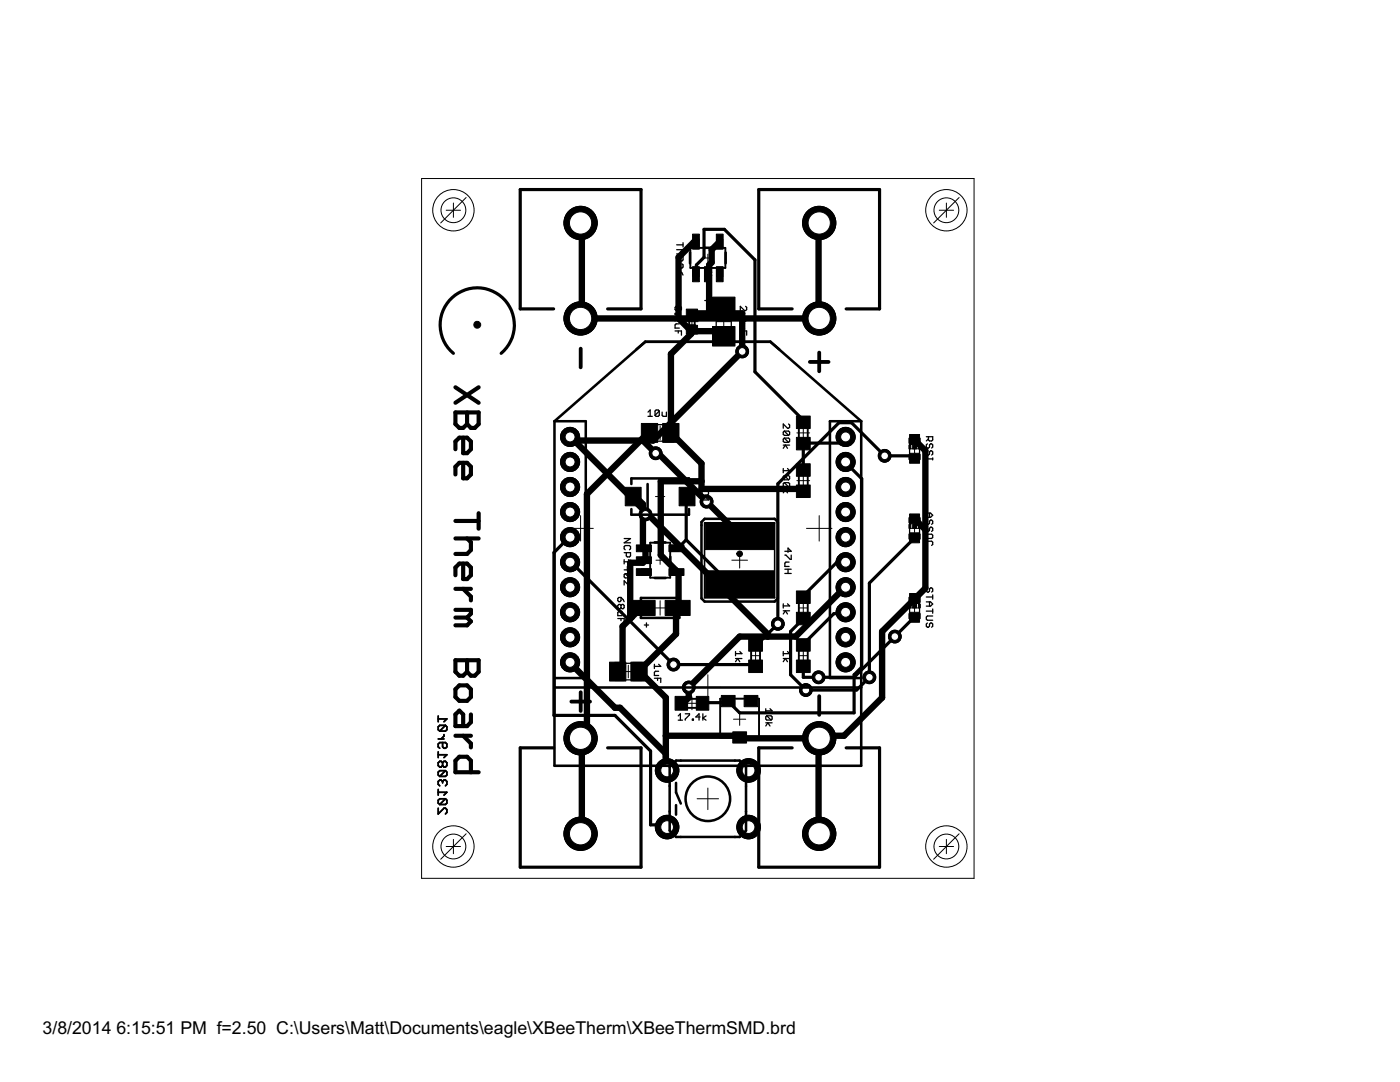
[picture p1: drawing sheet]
<svg xmlns="http://www.w3.org/2000/svg" width="279mm" height="216mm" viewBox="0 0 279 216" stroke-linecap="round" stroke-linejoin="round" font-family="sans-serif">
<defs><g id="words">
<g font-size="4">
<text x="8.5" y="206.4">3/8/2014</text>
<text x="23.2" y="206.4">6:15:51 PM f=2.50 C:\Users\Matt\Documents\eagle\XBeeTherm\XBeeThermSMD.brd</text>
</g>
</g></defs>
<path d="M113.3 105.4h5.1M115.9 102.9v5.1M161 105.4h5M163.5 102.9v5.1" fill="none" stroke="#000" stroke-width=".2"/>
<g fill="none" stroke="#000" stroke-width=".32">
<path d="M87.5 142.9v1.1M87.5 150v1.2M87.5 157.5v1.2M87.5 158.1h1.7l-.6 .6M87.5 150.6h1.7l-.6 .6M87.5 147.4h1.1M87.5 143.4h1.7l-.6 .6M88.3 148.2v.8l.3 .3h.3l.3-.3v-.5l-.3-.3h-1.1l-.3 .3v.5l.3 .3M88.3 152.2l-.3-.3h-.2l-.3 .3v.6l.3 .3h.2l.3-.3M88.3 155.9l-.3-.2h-.2l-.3 .2v.6l.3 .3M88.3 152.2l.3-.3h.3l.3 .3v.6l-.3 .3h-.3l-.3-.3M88.3 155.9l.3-.2h.3l.3 .2v.6l-.3 .3"/>
<path d="M88.3 152.2v.6M88.3 155.9v.3M88.6 146.6v.3l-.6 .5M88.9 144.7h-1.1l-.3 .3v.6l.3 .3M88.9 153.8h-1.1l-.3 .3v.5l.3 .3M88.9 159.4h-1.1l-.3 .3v.6l.3 .2M88.9 144.7l.3 .3v.6l-.3 .3h-1.1M88.9 153.8l.3 .3v.5l-.3 .3h-1.1M88.9 159.4l.3 .3v.6l-.3 .2h-1.1M88.9 159.4l-1.1 1.1M88.9 153.8l-1.1 1.1M88.9 144.7l-1.1 1.2"/>
<path d="M87.5 161.3v1.1l1.1-1.1h.3l.3 .2v.6l-.3 .3"/>
</g>
<path d="M110.5 61.6h-6.7v-23.8h24.1v23.8h-6.6M158.1 61.6h-6.7v-23.8h24.1v23.8h-6.6M176.6 91l-6.7-6.7h-2.5l-12.2 12.2v28M113.8 107.2h-.2l-3 3.1v32.4h12.1l7.1 7.2v14.7h3.1l.2 .4M113.8 112.2l.3 .1 20.3 20.3M173.5 135.1l-2.5 2.6h-10.2M178.6 127l-8.1 8.1h-7.1M110.5 149.2h-6.7v23.8h24.1v-23.8h-6.6M158.1 149.2h-6.7v23.8h24.1v-23.8h-6.6" fill="none" stroke="#000" stroke-width=".63"/>
<path d="M115.9 69.6v3.7M161.6 72.2h3.8M163.5 70.4v3.7M114 140h3.8M115.9 138.1v3.8M163.5 138.9v3.7" fill="none" stroke="#000" stroke-width=".76"/>
<path d="M115.9 63.5h47.6M148.1 70.1l-17.8 17.8h-15.2l-1.3-.7 15.3 15.2M130.9 90.4h.5l9.6 9.7M129.1 102.4l24.1 24.1v.5M129.1 102.4l-.3 .2M168.8 117.2l-10 9.8h-11.2l-10.1 10.2M113.8 132.2l8.9 9h1l9.2 9.2v3l.2 .3" fill="none" stroke="#000" stroke-width="1.3"/>
<circle cx="113.8" cy="132.2" r="1.91" fill="#000" stroke="#000" stroke-width=".2"/>
<circle cx="113.8" cy="132.2" r=".99" fill="#fff" stroke="#000" stroke-width=".2"/>
<circle cx="113.8" cy="127.2" r="1.91" fill="#000" stroke="#000" stroke-width=".2"/>
<circle cx="113.8" cy="127.2" r=".99" fill="#fff" stroke="#000" stroke-width=".2"/>
<circle cx="113.8" cy="122.2" r="1.91" fill="#000" stroke="#000" stroke-width=".2"/>
<circle cx="113.8" cy="122.2" r=".99" fill="#fff" stroke="#000" stroke-width=".2"/>
<circle cx="113.8" cy="117.2" r="1.91" fill="#000" stroke="#000" stroke-width=".2"/>
<circle cx="113.8" cy="117.2" r=".99" fill="#fff" stroke="#000" stroke-width=".2"/>
<circle cx="113.8" cy="112.2" r="1.91" fill="#000" stroke="#000" stroke-width=".2"/>
<circle cx="113.8" cy="112.2" r=".99" fill="#fff" stroke="#000" stroke-width=".2"/>
<circle cx="113.8" cy="107.2" r="1.91" fill="#000" stroke="#000" stroke-width=".2"/>
<circle cx="113.8" cy="107.2" r=".99" fill="#fff" stroke="#000" stroke-width=".2"/>
<circle cx="113.8" cy="102.2" r="1.91" fill="#000" stroke="#000" stroke-width=".2"/>
<circle cx="113.8" cy="102.2" r=".99" fill="#fff" stroke="#000" stroke-width=".2"/>
<circle cx="113.8" cy="97.2" r="1.91" fill="#000" stroke="#000" stroke-width=".2"/>
<circle cx="113.8" cy="97.2" r=".99" fill="#fff" stroke="#000" stroke-width=".2"/>
<circle cx="113.8" cy="92.2" r="1.91" fill="#000" stroke="#000" stroke-width=".2"/>
<circle cx="113.8" cy="92.2" r=".99" fill="#fff" stroke="#000" stroke-width=".2"/>
<circle cx="113.8" cy="87.2" r="1.91" fill="#000" stroke="#000" stroke-width=".2"/>
<circle cx="113.8" cy="87.2" r=".99" fill="#fff" stroke="#000" stroke-width=".2"/>
<circle cx="168.8" cy="132.2" r="1.91" fill="#000" stroke="#000" stroke-width=".2"/>
<circle cx="168.8" cy="132.2" r=".99" fill="#fff" stroke="#000" stroke-width=".2"/>
<circle cx="168.8" cy="127.2" r="1.91" fill="#000" stroke="#000" stroke-width=".2"/>
<circle cx="168.8" cy="127.2" r=".99" fill="#fff" stroke="#000" stroke-width=".2"/>
<circle cx="168.8" cy="122.2" r="1.91" fill="#000" stroke="#000" stroke-width=".2"/>
<circle cx="168.8" cy="122.2" r=".99" fill="#fff" stroke="#000" stroke-width=".2"/>
<circle cx="168.8" cy="117.2" r="1.91" fill="#000" stroke="#000" stroke-width=".2"/>
<circle cx="168.8" cy="117.2" r=".99" fill="#fff" stroke="#000" stroke-width=".2"/>
<circle cx="168.8" cy="112.2" r="1.91" fill="#000" stroke="#000" stroke-width=".2"/>
<circle cx="168.8" cy="112.2" r=".99" fill="#fff" stroke="#000" stroke-width=".2"/>
<circle cx="168.8" cy="107.2" r="1.91" fill="#000" stroke="#000" stroke-width=".2"/>
<circle cx="168.8" cy="107.2" r=".99" fill="#fff" stroke="#000" stroke-width=".2"/>
<circle cx="168.8" cy="102.2" r="1.91" fill="#000" stroke="#000" stroke-width=".2"/>
<circle cx="168.8" cy="102.2" r=".99" fill="#fff" stroke="#000" stroke-width=".2"/>
<circle cx="168.8" cy="97.2" r="1.91" fill="#000" stroke="#000" stroke-width=".2"/>
<circle cx="168.8" cy="97.2" r=".99" fill="#fff" stroke="#000" stroke-width=".2"/>
<circle cx="168.8" cy="92.2" r="1.91" fill="#000" stroke="#000" stroke-width=".2"/>
<circle cx="168.8" cy="92.2" r=".99" fill="#fff" stroke="#000" stroke-width=".2"/>
<circle cx="168.8" cy="87.2" r="1.91" fill="#000" stroke="#000" stroke-width=".2"/>
<circle cx="168.8" cy="87.2" r=".99" fill="#fff" stroke="#000" stroke-width=".2"/>
<circle cx="163.5" cy="63.5" r="3.3" fill="#000" stroke="#000" stroke-width=".2"/>
<circle cx="163.5" cy="63.5" r="2.22" fill="#fff" stroke="#000" stroke-width=".2"/>
<circle cx="163.5" cy="44.5" r="3.3" fill="#000" stroke="#000" stroke-width=".2"/>
<circle cx="163.5" cy="44.5" r="2.22" fill="#fff" stroke="#000" stroke-width=".2"/>
<circle cx="163.5" cy="147.3" r="3.3" fill="#000" stroke="#000" stroke-width=".2"/>
<circle cx="163.5" cy="147.3" r="2.22" fill="#fff" stroke="#000" stroke-width=".2"/>
<circle cx="163.5" cy="166.4" r="3.3" fill="#000" stroke="#000" stroke-width=".2"/>
<circle cx="163.5" cy="166.4" r="2.22" fill="#fff" stroke="#000" stroke-width=".2"/>
<circle cx="115.9" cy="147.3" r="3.3" fill="#000" stroke="#000" stroke-width=".2"/>
<circle cx="115.9" cy="147.3" r="2.22" fill="#fff" stroke="#000" stroke-width=".2"/>
<circle cx="115.9" cy="166.4" r="3.3" fill="#000" stroke="#000" stroke-width=".2"/>
<circle cx="115.9" cy="166.4" r="2.22" fill="#fff" stroke="#000" stroke-width=".2"/>
<circle cx="115.9" cy="63.5" r="3.3" fill="#000" stroke="#000" stroke-width=".2"/>
<circle cx="115.9" cy="63.5" r="2.22" fill="#fff" stroke="#000" stroke-width=".2"/>
<circle cx="115.9" cy="44.5" r="3.3" fill="#000" stroke="#000" stroke-width=".2"/>
<circle cx="115.9" cy="44.5" r="2.22" fill="#fff" stroke="#000" stroke-width=".2"/>
<circle cx="133.1" cy="153.7" r="2.35" fill="#000" stroke="#000" stroke-width=".2"/>
<circle cx="133.1" cy="153.7" r="1.27" fill="#fff" stroke="#000" stroke-width=".2"/>
<circle cx="149.4" cy="153.7" r="2.35" fill="#000" stroke="#000" stroke-width=".2"/>
<circle cx="149.4" cy="153.7" r="1.27" fill="#fff" stroke="#000" stroke-width=".2"/>
<circle cx="133.1" cy="165" r="2.35" fill="#000" stroke="#000" stroke-width=".2"/>
<circle cx="133.1" cy="165" r="1.27" fill="#fff" stroke="#000" stroke-width=".2"/>
<circle cx="149.4" cy="165" r="2.35" fill="#000" stroke="#000" stroke-width=".2"/>
<circle cx="149.4" cy="165" r="1.27" fill="#fff" stroke="#000" stroke-width=".2"/>
<circle cx="137.5" cy="137.2" r="1.27" fill="#000" stroke="#000" stroke-width=".2"/>
<circle cx="137.5" cy="137.2" r=".76" fill="#fff" stroke="#000" stroke-width=".2"/>
<circle cx="148.1" cy="70.1" r="1.27" fill="#000" stroke="#000" stroke-width=".2"/>
<circle cx="148.1" cy="70.1" r=".76" fill="#fff" stroke="#000" stroke-width=".2"/>
<circle cx="128.8" cy="102.6" r="1.27" fill="#000" stroke="#000" stroke-width=".2"/>
<circle cx="128.8" cy="102.6" r=".76" fill="#fff" stroke="#000" stroke-width=".2"/>
<circle cx="141" cy="100.1" r="1.27" fill="#000" stroke="#000" stroke-width=".2"/>
<circle cx="141" cy="100.1" r=".76" fill="#fff" stroke="#000" stroke-width=".2"/>
<circle cx="130.9" cy="90.4" r="1.27" fill="#000" stroke="#000" stroke-width=".2"/>
<circle cx="130.9" cy="90.4" r=".76" fill="#fff" stroke="#000" stroke-width=".2"/>
<circle cx="173.5" cy="135.1" r="1.27" fill="#000" stroke="#000" stroke-width=".2"/>
<circle cx="173.5" cy="135.1" r=".76" fill="#fff" stroke="#000" stroke-width=".2"/>
<circle cx="160.8" cy="137.7" r="1.27" fill="#000" stroke="#000" stroke-width=".2"/>
<circle cx="160.8" cy="137.7" r=".76" fill="#fff" stroke="#000" stroke-width=".2"/>
<circle cx="178.6" cy="127" r="1.27" fill="#000" stroke="#000" stroke-width=".2"/>
<circle cx="178.6" cy="127" r=".76" fill="#fff" stroke="#000" stroke-width=".2"/>
<circle cx="163.4" cy="135.1" r="1.27" fill="#000" stroke="#000" stroke-width=".2"/>
<circle cx="163.4" cy="135.1" r=".76" fill="#fff" stroke="#000" stroke-width=".2"/>
<circle cx="176.6" cy="91" r="1.27" fill="#000" stroke="#000" stroke-width=".2"/>
<circle cx="176.6" cy="91" r=".76" fill="#fff" stroke="#000" stroke-width=".2"/>
<circle cx="155.2" cy="124.5" r="1.27" fill="#000" stroke="#000" stroke-width=".2"/>
<circle cx="155.2" cy="124.5" r=".76" fill="#fff" stroke="#000" stroke-width=".2"/>
<circle cx="134.4" cy="132.6" r="1.27" fill="#000" stroke="#000" stroke-width=".2"/>
<circle cx="134.4" cy="132.6" r=".76" fill="#fff" stroke="#000" stroke-width=".2"/>
<g fill="#000" stroke="#000" stroke-width=".2">
<path d="M138.2 53.2h1.4v3h-1.4zM138.2 46.7h1.4v3h-1.4zM140.6 53.2h1.3v3h-1.3zM142.2 59.3h4.5v3.9h-4.5zM143 53.2h1.3v3h-1.3zM143 46.7h1.3v3h-1.3zM137 61.7h2.2v1.7h-2.2zM137 64.9h2.2v1.8h-2.2zM142.2 65.2h4.5v3.8h-4.5zM124.8 97.2h3.2v3.7h-3.2zM128 84.5h3.3v3.8h-3.3zM132.2 84.5h3.3v3.8h-3.3z"/>
<path d="M135.5 97.2h3.2v3.7h-3.2zM158.9 87.3h2.8v2.5h-2.8zM158.9 83h2.8v2.5h-2.8zM158.9 96.8h2.8v2.5h-2.8zM158.9 92.5h2.8v2.5h-2.8zM181.5 86.7h2v2h-2zM181.5 90.4h2v2h-2zM125.8 119.8h4.9v3h-4.9zM127 108.7h3v1.4h-3zM127 111.1h3v1.4h-3zM127 113.5h3v1.3h-3zM132.7 119.8h5v3h-5z"/>
<path d="M133.5 113.5h3v1.3h-3zM133.5 108.7h3v1.4h-3zM140.7 104.3h13.8v5.4h-13.8zM140.7 113.9h13.8v5.4h-13.8zM158.9 117.9h2.8v2.5h-2.8zM181.5 118.4h2v2h-2zM181.5 102.6h2v1.9h-2zM181.5 106.3h2v2h-2zM121.6 132.1h3.3v3.8h-3.3zM125.9 132.1h3.3v3.8h-3.3zM134.7 139h2.5v2.7h-2.5zM139 139h2.5v2.7h-2.5z"/>
<path d="M144 138.8h2.7v2.2h-2.7zM148.5 138.8h2.8v2.2h-2.8zM149.4 131.7h2.8v2.5h-2.8zM149.4 127.4h2.8v2.5h-2.8zM158.9 122.2h2.8v2.5h-2.8zM158.9 127.4h2.8v2.5h-2.8zM158.9 131.7h2.8v2.5h-2.8zM181.5 122.2h2v2h-2zM146.2 146h2.8v2.3h-2.8z"/>
</g>
<g fill="none" stroke="#000" stroke-width=".63">
<path d="M138.9 54.7l.1-1.8 1.5-1.5v-5.6h4.1l6.1 6.1v22.3l9.6 9.6v.5M137.1 99.1h-.2v8.6M168.8 87.2l-.4 .2v1h-8.1v5.4M168.8 92.2l3.2 3.3v37.6l-1.5 1.5v7.6h-22.9l-2.3-2.3-.2 .3h-4.6l-.3 .1M176.6 91h5.5l.4 .4M136.9 107.7l-1.5 1.5-.4 .2M136.9 107.7l8.7 8.7h2v.2M168.8 112.2l-1.9 .1-6.6 6.6v.3M182.5 107.3l-9 9.1v18.7M134.4 132.6h16.3l.1 .3M155.2 124.5l-4 4-.4 .2M160.3 123.4l-2.5 2.6v8.6l3 3.1"/>
<path d="M160.3 132.9v2.2h3.1M168.8 122.2l-.4 .2h-2l-6.1 6.1v.2M182.5 123.2l-3.9 3.8"/>
</g>
<g fill="none" stroke="#000" stroke-width="1.3">
<path d="M115.9 44.5l.2 .2v18.8h-.2M138.9 48.2l-.4 .1-3.1 3.1v12.1l2.6 2.6 .1-.3M143.6 48.2l-1.6 1.6v2.6l-.5 .5v1.5l-.2 .3 .2 .2v7.6M163.5 44.5l-.1 .2v18.8h.1M138.1 62.5h6v-1l.3-.3 .2 1.3h3.5v7.6M138.1 65.8l.4 .3h5.6v1h.3M138.1 65.8l-.1 .8-4.1 4v15.8l6.1 6.1v5.1h20.3v.4M126.4 99.1h.4l1.5 1.5v8.6l.5 .5v2.1h-.3l-.2 .5h-2.5v10.7l.2 .2M130.9 90.4l-2.6-2.5 1.3-1.5h-.3l-12.2 12.2v47.7l-1 1h-.2l.2 .5v18.3l-.2 .3M140 96h-8.1v14.8l3 3 .1 .4 .4 .1v6.6l-.2 .4-.3 .1v5.1l-7.4 7.5 .3 .1 5.1 5.1v14.2l.2 .3M182.5 87.7l2.2 2.2v27.5l-8.7 8.6v13.2l-7.6 7.6h-4.5l-.4 .5M128.3 102.6h.5"/>
<path d="M141 100.1l6.6 6.6v.3M182.5 103.5l2.2 2.2M128.2 121.3l-.4 .1-3.6 3.6v8.1l-.9 .9M137.5 137.2v2l-1.1 1-.4 .1M132.9 146.8h14.2l.5 .4v.1h15.9M163.5 147.3l-.1 .5v18.3l.1 .3"/>
</g>
<circle cx="113.8" cy="132.2" r="1.91" fill="#000" stroke="#000" stroke-width=".2"/>
<circle cx="113.8" cy="132.2" r=".99" fill="#fff" stroke="#000" stroke-width=".2"/>
<circle cx="113.8" cy="127.2" r="1.91" fill="#000" stroke="#000" stroke-width=".2"/>
<circle cx="113.8" cy="127.2" r=".99" fill="#fff" stroke="#000" stroke-width=".2"/>
<circle cx="113.8" cy="122.2" r="1.91" fill="#000" stroke="#000" stroke-width=".2"/>
<circle cx="113.8" cy="122.2" r=".99" fill="#fff" stroke="#000" stroke-width=".2"/>
<circle cx="113.8" cy="117.2" r="1.91" fill="#000" stroke="#000" stroke-width=".2"/>
<circle cx="113.8" cy="117.2" r=".99" fill="#fff" stroke="#000" stroke-width=".2"/>
<circle cx="113.8" cy="112.2" r="1.91" fill="#000" stroke="#000" stroke-width=".2"/>
<circle cx="113.8" cy="112.2" r=".99" fill="#fff" stroke="#000" stroke-width=".2"/>
<circle cx="113.8" cy="107.2" r="1.91" fill="#000" stroke="#000" stroke-width=".2"/>
<circle cx="113.8" cy="107.2" r=".99" fill="#fff" stroke="#000" stroke-width=".2"/>
<circle cx="113.8" cy="102.2" r="1.91" fill="#000" stroke="#000" stroke-width=".2"/>
<circle cx="113.8" cy="102.2" r=".99" fill="#fff" stroke="#000" stroke-width=".2"/>
<circle cx="113.8" cy="97.2" r="1.91" fill="#000" stroke="#000" stroke-width=".2"/>
<circle cx="113.8" cy="97.2" r=".99" fill="#fff" stroke="#000" stroke-width=".2"/>
<circle cx="113.8" cy="92.2" r="1.91" fill="#000" stroke="#000" stroke-width=".2"/>
<circle cx="113.8" cy="92.2" r=".99" fill="#fff" stroke="#000" stroke-width=".2"/>
<circle cx="113.8" cy="87.2" r="1.91" fill="#000" stroke="#000" stroke-width=".2"/>
<circle cx="113.8" cy="87.2" r=".99" fill="#fff" stroke="#000" stroke-width=".2"/>
<circle cx="168.8" cy="132.2" r="1.91" fill="#000" stroke="#000" stroke-width=".2"/>
<circle cx="168.8" cy="132.2" r=".99" fill="#fff" stroke="#000" stroke-width=".2"/>
<circle cx="168.8" cy="127.2" r="1.91" fill="#000" stroke="#000" stroke-width=".2"/>
<circle cx="168.8" cy="127.2" r=".99" fill="#fff" stroke="#000" stroke-width=".2"/>
<circle cx="168.8" cy="122.2" r="1.91" fill="#000" stroke="#000" stroke-width=".2"/>
<circle cx="168.8" cy="122.2" r=".99" fill="#fff" stroke="#000" stroke-width=".2"/>
<circle cx="168.8" cy="117.2" r="1.91" fill="#000" stroke="#000" stroke-width=".2"/>
<circle cx="168.8" cy="117.2" r=".99" fill="#fff" stroke="#000" stroke-width=".2"/>
<circle cx="168.8" cy="112.2" r="1.91" fill="#000" stroke="#000" stroke-width=".2"/>
<circle cx="168.8" cy="112.2" r=".99" fill="#fff" stroke="#000" stroke-width=".2"/>
<circle cx="168.8" cy="107.2" r="1.91" fill="#000" stroke="#000" stroke-width=".2"/>
<circle cx="168.8" cy="107.2" r=".99" fill="#fff" stroke="#000" stroke-width=".2"/>
<circle cx="168.8" cy="102.2" r="1.91" fill="#000" stroke="#000" stroke-width=".2"/>
<circle cx="168.8" cy="102.2" r=".99" fill="#fff" stroke="#000" stroke-width=".2"/>
<circle cx="168.8" cy="97.2" r="1.91" fill="#000" stroke="#000" stroke-width=".2"/>
<circle cx="168.8" cy="97.2" r=".99" fill="#fff" stroke="#000" stroke-width=".2"/>
<circle cx="168.8" cy="92.2" r="1.91" fill="#000" stroke="#000" stroke-width=".2"/>
<circle cx="168.8" cy="92.2" r=".99" fill="#fff" stroke="#000" stroke-width=".2"/>
<circle cx="168.8" cy="87.2" r="1.91" fill="#000" stroke="#000" stroke-width=".2"/>
<circle cx="168.8" cy="87.2" r=".99" fill="#fff" stroke="#000" stroke-width=".2"/>
<circle cx="163.5" cy="63.5" r="3.3" fill="#000" stroke="#000" stroke-width=".2"/>
<circle cx="163.5" cy="63.5" r="2.22" fill="#fff" stroke="#000" stroke-width=".2"/>
<circle cx="163.5" cy="44.5" r="3.3" fill="#000" stroke="#000" stroke-width=".2"/>
<circle cx="163.5" cy="44.5" r="2.22" fill="#fff" stroke="#000" stroke-width=".2"/>
<circle cx="163.5" cy="147.3" r="3.3" fill="#000" stroke="#000" stroke-width=".2"/>
<circle cx="163.5" cy="147.3" r="2.22" fill="#fff" stroke="#000" stroke-width=".2"/>
<circle cx="163.5" cy="166.4" r="3.3" fill="#000" stroke="#000" stroke-width=".2"/>
<circle cx="163.5" cy="166.4" r="2.22" fill="#fff" stroke="#000" stroke-width=".2"/>
<circle cx="115.9" cy="147.3" r="3.3" fill="#000" stroke="#000" stroke-width=".2"/>
<circle cx="115.9" cy="147.3" r="2.22" fill="#fff" stroke="#000" stroke-width=".2"/>
<circle cx="115.9" cy="166.4" r="3.3" fill="#000" stroke="#000" stroke-width=".2"/>
<circle cx="115.9" cy="166.4" r="2.22" fill="#fff" stroke="#000" stroke-width=".2"/>
<circle cx="115.9" cy="63.5" r="3.3" fill="#000" stroke="#000" stroke-width=".2"/>
<circle cx="115.9" cy="63.5" r="2.22" fill="#fff" stroke="#000" stroke-width=".2"/>
<circle cx="115.9" cy="44.5" r="3.3" fill="#000" stroke="#000" stroke-width=".2"/>
<circle cx="115.9" cy="44.5" r="2.22" fill="#fff" stroke="#000" stroke-width=".2"/>
<circle cx="133.1" cy="153.7" r="2.35" fill="#000" stroke="#000" stroke-width=".2"/>
<circle cx="133.1" cy="153.7" r="1.27" fill="#fff" stroke="#000" stroke-width=".2"/>
<circle cx="149.4" cy="153.7" r="2.35" fill="#000" stroke="#000" stroke-width=".2"/>
<circle cx="149.4" cy="153.7" r="1.27" fill="#fff" stroke="#000" stroke-width=".2"/>
<circle cx="133.1" cy="165" r="2.35" fill="#000" stroke="#000" stroke-width=".2"/>
<circle cx="133.1" cy="165" r="1.27" fill="#fff" stroke="#000" stroke-width=".2"/>
<circle cx="149.4" cy="165" r="2.35" fill="#000" stroke="#000" stroke-width=".2"/>
<circle cx="149.4" cy="165" r="1.27" fill="#fff" stroke="#000" stroke-width=".2"/>
<circle cx="137.5" cy="137.2" r="1.27" fill="#000" stroke="#000" stroke-width=".2"/>
<circle cx="137.5" cy="137.2" r=".76" fill="#fff" stroke="#000" stroke-width=".2"/>
<circle cx="148.1" cy="70.1" r="1.27" fill="#000" stroke="#000" stroke-width=".2"/>
<circle cx="148.1" cy="70.1" r=".76" fill="#fff" stroke="#000" stroke-width=".2"/>
<circle cx="128.8" cy="102.6" r="1.27" fill="#000" stroke="#000" stroke-width=".2"/>
<circle cx="128.8" cy="102.6" r=".76" fill="#fff" stroke="#000" stroke-width=".2"/>
<circle cx="141" cy="100.1" r="1.27" fill="#000" stroke="#000" stroke-width=".2"/>
<circle cx="141" cy="100.1" r=".76" fill="#fff" stroke="#000" stroke-width=".2"/>
<circle cx="130.9" cy="90.4" r="1.27" fill="#000" stroke="#000" stroke-width=".2"/>
<circle cx="130.9" cy="90.4" r=".76" fill="#fff" stroke="#000" stroke-width=".2"/>
<circle cx="173.5" cy="135.1" r="1.27" fill="#000" stroke="#000" stroke-width=".2"/>
<circle cx="173.5" cy="135.1" r=".76" fill="#fff" stroke="#000" stroke-width=".2"/>
<circle cx="160.8" cy="137.7" r="1.27" fill="#000" stroke="#000" stroke-width=".2"/>
<circle cx="160.8" cy="137.7" r=".76" fill="#fff" stroke="#000" stroke-width=".2"/>
<circle cx="178.6" cy="127" r="1.27" fill="#000" stroke="#000" stroke-width=".2"/>
<circle cx="178.6" cy="127" r=".76" fill="#fff" stroke="#000" stroke-width=".2"/>
<circle cx="163.4" cy="135.1" r="1.27" fill="#000" stroke="#000" stroke-width=".2"/>
<circle cx="163.4" cy="135.1" r=".76" fill="#fff" stroke="#000" stroke-width=".2"/>
<circle cx="176.6" cy="91" r="1.27" fill="#000" stroke="#000" stroke-width=".2"/>
<circle cx="176.6" cy="91" r=".76" fill="#fff" stroke="#000" stroke-width=".2"/>
<circle cx="155.2" cy="124.5" r="1.27" fill="#000" stroke="#000" stroke-width=".2"/>
<circle cx="155.2" cy="124.5" r=".76" fill="#fff" stroke="#000" stroke-width=".2"/>
<circle cx="134.4" cy="132.6" r="1.27" fill="#000" stroke="#000" stroke-width=".2"/>
<circle cx="134.4" cy="132.6" r=".76" fill="#fff" stroke="#000" stroke-width=".2"/>
<path d="M90.5 70.5a7.4 7.4 0 0 1-.6-10.8 7.4 7.4 0 0 1 10.7 0 7.4 7.4 0 0 1-.6 10.8" fill="none" stroke="#000" stroke-width=".63"/>
<g fill="#000" stroke="#000" stroke-width=".2">
<path d="M147.1 110.2a.57 .57 0 0 1 .9-.1 .57 .57 0 0 1-.2 .9 .57 .57 0 0 1-.8-.5h.7h-.7z" fill-rule="evenodd"/>
<circle cx="95.2" cy="64.8" r=".69"/>
</g>
<g fill="none" stroke="#000" stroke-width=".83">
<path d="M90.9 77.3l4.6 3.1M95.5 77.3l-4.6 3.1M90.9 82.3h4.6v2.3l-.7 .8h-.8l-.8-.8-.8 .8h-.7l-.8-.8zM92.4 87.3v3.1h.8l.8-.8v-1.5l-.8-.8h-1.5l-.8 .8v1.5M92.4 92.4v3h.8l.8-.7v-1.6l-.8-.7h-1.5l-.8 .7v1.6M93.2 82.3v2.3M90.9 103.9h4.6M90.9 107.4h4.6M90.9 117.5h3.1M92.4 112.5v3h.8l.8-.7v-1.6l-.8-.7h-1.5l-.8 .7v1.6M92.4 117.5l1.6 1.5v.8M93.2 107.4l.8 .8v1.5l-.8 .8h-2.3"/>
<path d="M95.5 102.4v3.1M90.9 131.7h4.6v2.3l-.7 .8h-.8l-.8-.8-.8 .8h-.7l-.8-.8zM90.9 121.7h3.1v.7l-.8 .8M90.9 123.2h2.3M91.7 136.8h1.5l.8 .7v1.6l-.8 .7h-1.5l-.8-.7v-1.6zM93.2 131.7v2.3M93.2 123.2l.8 .8-.8 .8h-2.3M90.9 146.8h3.1M92.4 146.8l1.6 1.6v.7M94 142.6v1.5l-.8 .8h-2.3v-2.3l.8-.8 .7 .8v2.3M94 154.1v-2.3l-.8-.8h-1.5l-.8 .8v2.3h4.6"/>
</g>
<g fill="none" stroke="#000" stroke-width=".25">
<path d="M135 48.9h1.3M135 51.2h1.3v.7l-.2 .2h-.4l-.2-.2v-.7M135 49.8h1.3l-.4 .4 .4 .5h-1.3M135 54.3l.3-.3h.4v.7l-.2 .2-.5-.2zM135.3 52.6l-.3 .3v.4l.3 .2 .4-.2M135.7 53.1v.2M135.7 54l.6 .9M136.1 52.6l.2 .3v.4l-.2 .2-.4-.2M136.3 48.4v.9M140.7 60h.8M141.1 59.5v.9M134.7 66h1.3v.9"/>
<path d="M134.7 62.5h.2v.2h-.2zM134.7 63.2v.9M134.9 61.1h.9l.2 .2v.5l-.2 .2M134.9 61.1l-.2 .2v.5l.2 .2h.9M134.9 61.1l.9 .9M135.4 66v.5M135.6 64.6h-.7l-.2 .2v.7h.9M135.6 63.2l.4 .4h-1.3M142.9 62h3v4.3h-3zM147.7 62.5h.3v.2h-.3zM147.7 66h1.3v.9M148.4 66v.5"/>
<path d="M148.6 64.6h-.6l-.3 .2v.7h.9M148.8 61.1l.2 .2v.5l-.2 .2h-.2l-.9-.9v.9M148.8 63.2l.2 .2v.5l-.2 .2h-.2l-.9-.9v.9M129.3 82.2l.5-.4v1.3M129.3 83.1h.9M130.8 84.7h1.9M130.9 88h1.8M131.6 82v.9l-.2 .2h-.5l-.2-.2M131.6 82l-.2-.2h-.5l-.2 .2v.9M131.6 82l-.9 .9M132.1 82.2v.7l.3 .2h.6v-.9M133.5 82.4h.5"/>
<path d="M134.4 81.8h-.9v1.3M140.1 97.9h1.3v.7l-.2 .2h-.9l-.2-.2zM140.1 99.3v.9M141 99.3l.4 .5h-1.3M156.3 93.5v.8M156.3 88.8h1.3M156.3 89.5l.4-.7 .5 .7M156.3 97.7h1.3M156.3 98.3l.4-.6 .5 .6M156.5 86l-.2 .2v.5l.2 .2h.9M156.5 87.4l-.2 .2v.5l.2 .2h.9M156.5 94.9l-.2 .2v.4l.2 .2h.9"/>
<path d="M156.5 96.3l-.2 .2v.4l.2 .3h.9M156.5 86h.9l.2 .2v.5l-.2 .2M156.5 87.4h.9l.2 .2v.5l-.2 .2M156.5 94.9h.9l.2 .2v.4l-.2 .2M156.5 96.3h.9l.2 .2v.4l-.2 .3M156.5 86l.9 .9M156.5 87.4l.9 .9M156.5 94.9l.9 .8M156.5 96.3l.9 .9M157.2 93.5l.4 .4h-1.3M157.4 84.6l.2 .2v.4l-.2 .2h-.2l-.9-.8v.8M181.5 88.4v2.3"/>
<path d="M183.5 88.4v2.3M184.9 87.1h1.2v.7l-.2 .2h-.4l-.2-.2v-.7M184.9 91.4v.4M184.9 91.6h1.2M185.1 88.6l-.2 .2v.4l.4 .2 .2-.2v-.4l.4-.2 .2 .2v.4l-.2 .2M185.1 90l-.2 .2v.4l.4 .2 .2-.2v-.4l.4-.2 .2 .2v.4l-.2 .2M185.3 87.6l-.4 .4M186.1 91.4v.4M123.3 119.4l.2-.2h.4v.6l-.4 .3-.2-.3zM123.9 119.2l.7 .9M124.6 107.5h1.2l-1.2 .8h1.2M124.6 110.3h1.2v.6l-.2 .2h-.4l-.2-.2v-.6"/>
<path d="M124.6 111.7v.8M124.6 113.7h1.2l-.6-.6v.8M124.8 109.7l-.2-.2v-.4l.2-.2h.8l.2 .2v.4l-.2 .2M124.8 114.5h.8l.2 .2v.4l-.2 .2M124.8 114.5l-.2 .2v.4l.2 .2h.8M124.8 114.5l.8 .8M125.4 111.7l.4 .4h-1.2M125.6 115.9l.2 .2v.4l-.2 .2h-.2l-.8-.8v.8M156.6 110h1.3l-.6-.6v.8M156.6 110.8h.2l.9 .8h.2v-.8M156.6 113.6h1.3M156.6 114.4h1.3"/>
<path d="M157.3 113.6v.8M157.5 112.2h-.7l-.2 .2v.6h.9M181.5 104.3v2.3M183.5 104.3v2.3M184.9 106.8l.2-.2h.8l.2 .2v.4l-.2 .2h-.8l-.2-.2zM184.9 119.1h1.2M184.9 102.4h.8l.4 .4-.4 .4h-.8M185.1 103.8l-.2 .2v.4l.4 .2 .2-.2v-.4l.4-.2 .2 .2v.4l-.2 .2M185.1 117.3l-.2 .2v.4l.4 .3 .2-.3v-.4l.4-.2 .2 .2v.4l-.2 .3M185.1 105.2l-.2 .2v.4l.4 .2 .2-.2v-.4l.4-.2 .2 .2v.4l-.2 .2M185.1 108.8l-.2-.2v-.4l.2-.2h.8l.2 .2v.4l-.2 .2M185.5 102.4v.8"/>
<path d="M186.1 118.7v.8M123.3 123.4h1.3v.9M123.9 120.8l.2-.2 .5 .2v.4l-.2 .3-.5-.3M123.9 120.8l-.2-.2-.4 .2v.4l.2 .3 .4-.3M123.9 120.8v.4M123.9 123.4v.4M124.1 122h-.6l-.2 .2v.7h.8M124.4 132.4h1.9M124.5 135.7h1.8M128.6 124.7h.8M129 124.3v.8M130.6 132.5v.9"/>
<path d="M130.6 135.3h1.3v.9M131.2 135.3v.5M131.4 132.5l.5 .5h-1.3M131.4 133.9h-.6l-.2 .3v.6h.8M146.8 131.4h1.3M146.8 130v.9M146.8 132l.4-.6 .4 .6M147.6 130l.5 .4h-1.3M156.3 120.5v.8M156.3 130v.9M156.3 121.9h1.3M156.3 122.5l.4-.6 .5 .6"/>
<path d="M156.3 131.4h1.3M156.3 132l.4-.6 .5 .6M157.2 120.5l.4 .4h-1.3M157.2 130l.4 .4h-1.3M181.5 120.2v2.2M183.5 120.2v2.2M184.9 120.1h.8l.4 .4-.4 .4h-.8M184.9 121.9h1.2M185.1 124.3l-.2 .2v.4l.4 .3 .2-.3v-.4l.4-.2 .2 .2v.4l-.2 .3M185.5 120.1v.8M186.1 121.5v.9M186.1 122.9h-1l-.2 .2v.4l.2 .3h1"/>
<path d="M135.4 142.9l.4-.5v1.3M135.4 143.7h.8M136.8 142.4h.8v.2l-.8 .9v.2M138.2 143.5h.2v.2h-.2zM139.7 143.1h-.8l.6-.7v1.3M140.3 142.4v1.3M140.9 142.9l-.6 .4 .6 .4M152.8 141.4v.9M152.8 144.2h1.3M152.8 144.9l.4-.7 .5 .7M153 142.8l-.2 .2v.5l.2 .2h.9M153 142.8h.9l.2 .2v.5l-.2 .2"/>
<path d="M153 142.8l.9 .9M153.7 141.4l.4 .4h-1.3"/>
</g>
<g fill="none" stroke="#000" stroke-width=".51">
<path d="M137.7 50.4v2.1M140.6 49.4h1.3M144.8 50.4v2.1M128.8 68.2l-1.8 1.5M128.8 68.2h25M128.8 68.2l-18.1 15.9M153.8 68.2l1.7 1.5M153.8 68.2l18.1 15.9M110.7 84.1h6.2v51.2h-6.2M110.7 84.1v68.7h61.2v-68.7M126 96.6v-1.1h11.5v1.1M129.2 96.6v5"/>
<path d="M171.9 84.1h-6.3v51.2h6.3M126 101.6v1.1h11.5v-1.1M127.9 119.3h7.7v4h-7.7zM130.7 115.3h2.1M130.7 108.2h2.1M133.8 111.1v1.4M140.6 103.5h14l.6 .7v15.2l-.6 .6h-14l-.6-.6v-15.2zM110.7 137.2h61.2M128.6 121.3h1.4M129.3 120.6v1.4M134.9 151.8h12.7l1.3 1.2v12.7l-1.3 1.3h-12.7l-1.3-1.3v-12.7zM134.9 156.2v1.9l1 2.2"/>
<path d="M134.9 160.7v1.9"/>
<circle cx="141.3" cy="159.4" r="4.4"/>
</g>
<g fill="#000" stroke="#000" stroke-width=".2">
<path d="M138.3 53.6h1.2v1.6h-1.2zM138.3 47.7h1.2v1.6h-1.2zM140.6 53.6h1.3v1.6h-1.3zM143 53.6h1.3v1.6h-1.3zM143 47.7h1.3v1.6h-1.3zM137.3 62.8h1.5v.7h-1.5zM137.3 64.8h1.5v.8h-1.5zM142.9 62.9h3.1v.5h-3.1zM143.3 66.4h2.3v.3h-2.3zM143.3 61.7h2.3v.3h-2.3zM129 84.6h1.9v3.6h-1.9zM132.6 84.6h1.9v3.6h-1.9z"/>
<path d="M159.2 84.3h2.2v1h-2.2zM159.2 87.5h2.2v1h-2.2zM159.2 93.8h2.2v1h-2.2zM159.2 97h2.2v1h-2.2zM181.4 88.8h.4v.8h-.4zM181.4 87.4h2.2v1h-2.2zM181.4 90.7h2.2v1h-2.2zM182.1 88.8h.8v.8h-.8zM183.3 88.8h.4v.8h-.4zM128 108.8h1.6v1.2h-1.6zM128 111.1h1.6v1.3h-1.6zM128 113.5h1.6v1.3h-1.6z"/>
<path d="M133.9 113.5h1.6v1.3h-1.6zM133.9 108.8h1.6v1.2h-1.6zM159.2 119.2h2.2v1h-2.2zM181.4 104.7h.4v.7h-.4zM181.4 119.2h2.2v1h-2.2zM181.4 103.3h2.2v1h-2.2zM181.4 106.6h2.2v1h-2.2zM182.1 104.7h.8v.7h-.8zM183.3 104.7h.4v.7h-.4zM122.7 132.2h1.8v3.6h-1.8zM126.3 132.2h1.9v3.6h-1.9zM136 139.3h1v2.1h-1z"/>
<path d="M139.2 139.3h1v2.1h-1zM149.7 128.7h2.2v1.1h-2.2zM149.7 131.9h2.2v1h-2.2zM159.2 122.4h2.2v1h-2.2zM159.2 131.9h2.2v1h-2.2zM159.2 128.7h2.2v1.1h-2.2zM181.4 120.5h.4v.8h-.4zM181.4 122.4h2.2v1h-2.2zM182.1 120.5h.8v.8h-.8zM183.3 120.5h.4v.8h-.4z"/>
</g>
<path d="M140.6 104.3h14v15h-14zM143.7 139.4h7.8v7.8h-7.8z" fill="none" stroke="#000" stroke-width=".32"/>
<g fill="none" stroke="#000" stroke-width=".38">
<path d="M137.8 49.5h7v4h-7zM137.5 63.6v1.2M138.6 63.6v1.2M159.4 85.3v2.2M159.4 94.8v2.2M161.2 85.3v2.2M161.2 94.8v2.2M127.6 119.9v2.8M129.8 108.3h4v7h-4zM135.9 119.9v2.8M137 139.4h2.2M149.9 129.8v2.1"/>
<path d="M151.7 129.8v2.1M159.4 120.2v2.2M159.4 129.8v2.1M161.2 120.2v2.2M161.2 129.8v2.1M137 141.2h2.2"/>
</g>
<g fill="none" stroke="#000" stroke-width=".2">
<path d="M84.1 35.6h110.3v139.7h-110.3zM93 39.4l-5.1 5.1M191.4 39.4l-5.1 5.1M89 42h2.9M90.5 40.5v2.9M140.5 51.5h1.5M141.3 50.7v1.5M187.5 42h2.8M188.9 40.5v2.9M136.9 64.2h2.4M138.1 62.9v2.5M143.1 64.2h2.7"/>
<path d="M144.4 62.8v2.8M130.4 86.4h2.7M130.8 99.1h1.9M131.7 85v2.8M131.7 98.1v1.9M159 86.4h2.6M159 95.9h2.6M160.3 85.1v2.6M160.3 94.6v2.6M181.7 89.6h1.7M182.5 88.7v1.7M130.9 111.8h1.7"/>
<path d="M131.7 111v1.6M131.7 119.9v2.8M146 111.8h3.2M147.6 110.2v3.1M181.7 105.4h1.7M182.5 104.6v1.7M124.1 134h2.6M125.4 132.7v2.6M130.3 121.3h2.9M138.1 139.1v2.5M138.7 137.2h5.1M141.3 134.6v5.1"/>
<path d="M149.9 130.8h1.7M150.8 130v1.7M159.5 121.3h1.6M159.5 130.8h1.6M160.3 120.5v1.7M160.3 130v1.7M181.7 121.3h1.7M182.5 120.5v1.6M136.8 140.3h2.6M139.1 159.4h4.3M141.3 157.2v4.3M146.4 143.5h2.4"/>
<path d="M147.6 142.3v2.4M89 168.9h2.9M90.5 167.5v2.8M93 166.4l-5.1 5M187.5 168.9h2.8M188.9 167.5v2.8M191.4 166.4l-5.1 5"/>
<circle cx="90.5" cy="42" r="4.1"/>
<circle cx="90.5" cy="42" r="2.48"/>
<circle cx="188.9" cy="42" r="4.1"/>
<circle cx="188.9" cy="42" r="2.48"/>
<circle cx="90.5" cy="168.9" r="4.1"/>
<circle cx="90.5" cy="168.9" r="2.48"/>
<circle cx="188.9" cy="168.9" r="4.1"/>
<circle cx="188.9" cy="168.9" r="2.48"/>
</g>
<use href="#words"/>
</svg>
